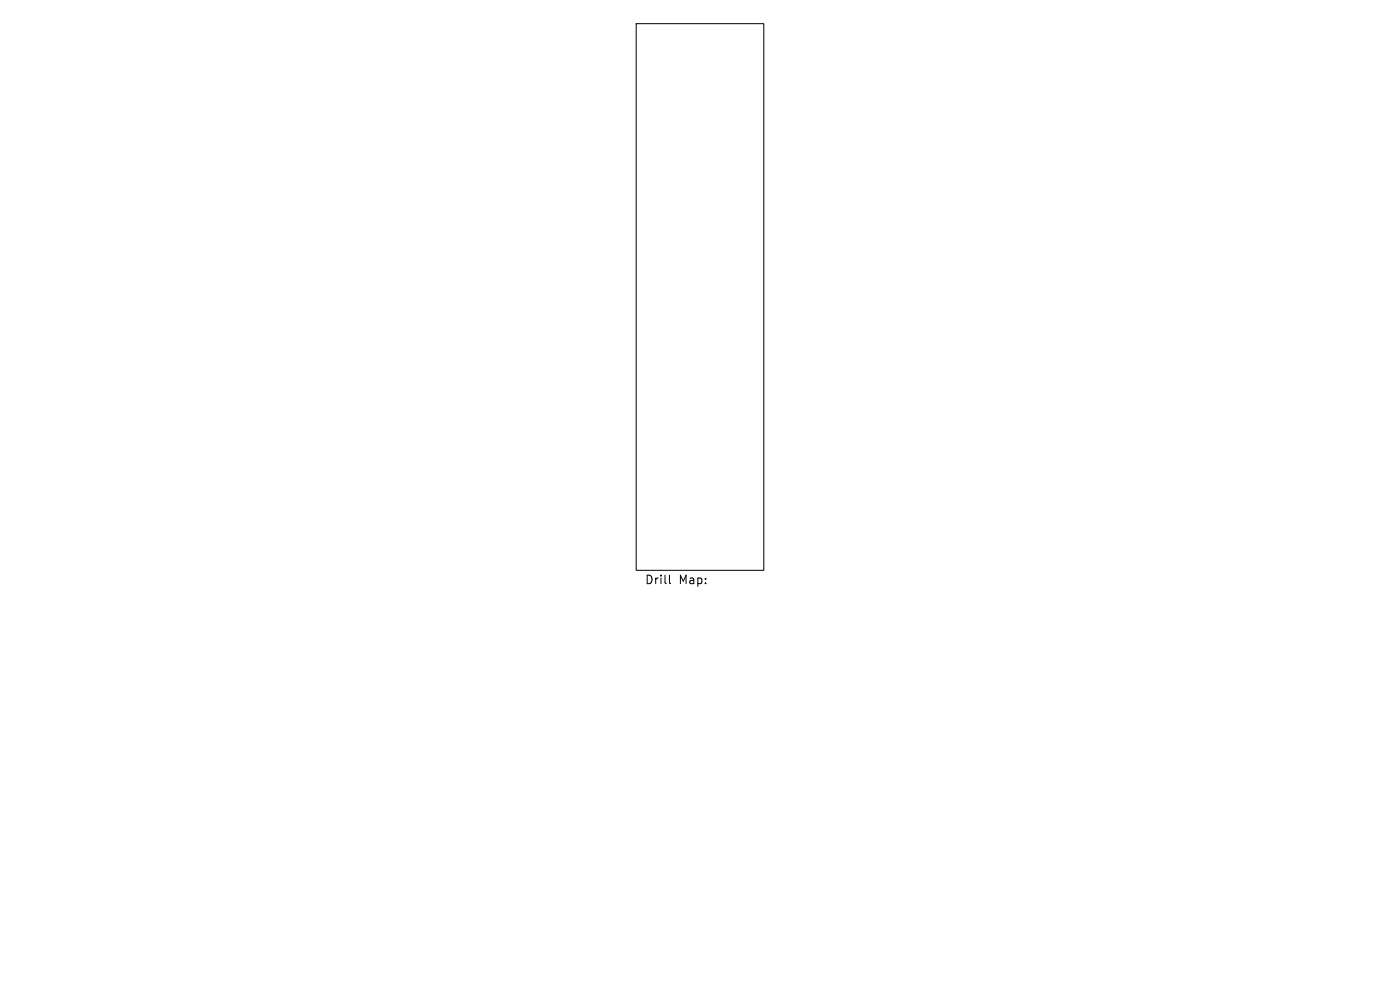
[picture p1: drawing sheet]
<svg xmlns="http://www.w3.org/2000/svg" width="297mm" height="210mm" viewBox="0 0 297 210" stroke-linecap="round" stroke-linejoin="round" font-family="sans-serif">
<defs><g id="words">
<g font-size="2.5">
<text x="136.7" y="124.2">Drill</text>
<text x="144" y="124.2">Map:</text>
</g>
</g></defs>
<path d="M135 5h27v116h-27zM142 122v1.6l.3 .2" fill="none" stroke="#000" stroke-width=".21"/>
<use href="#words"/>
</svg>
